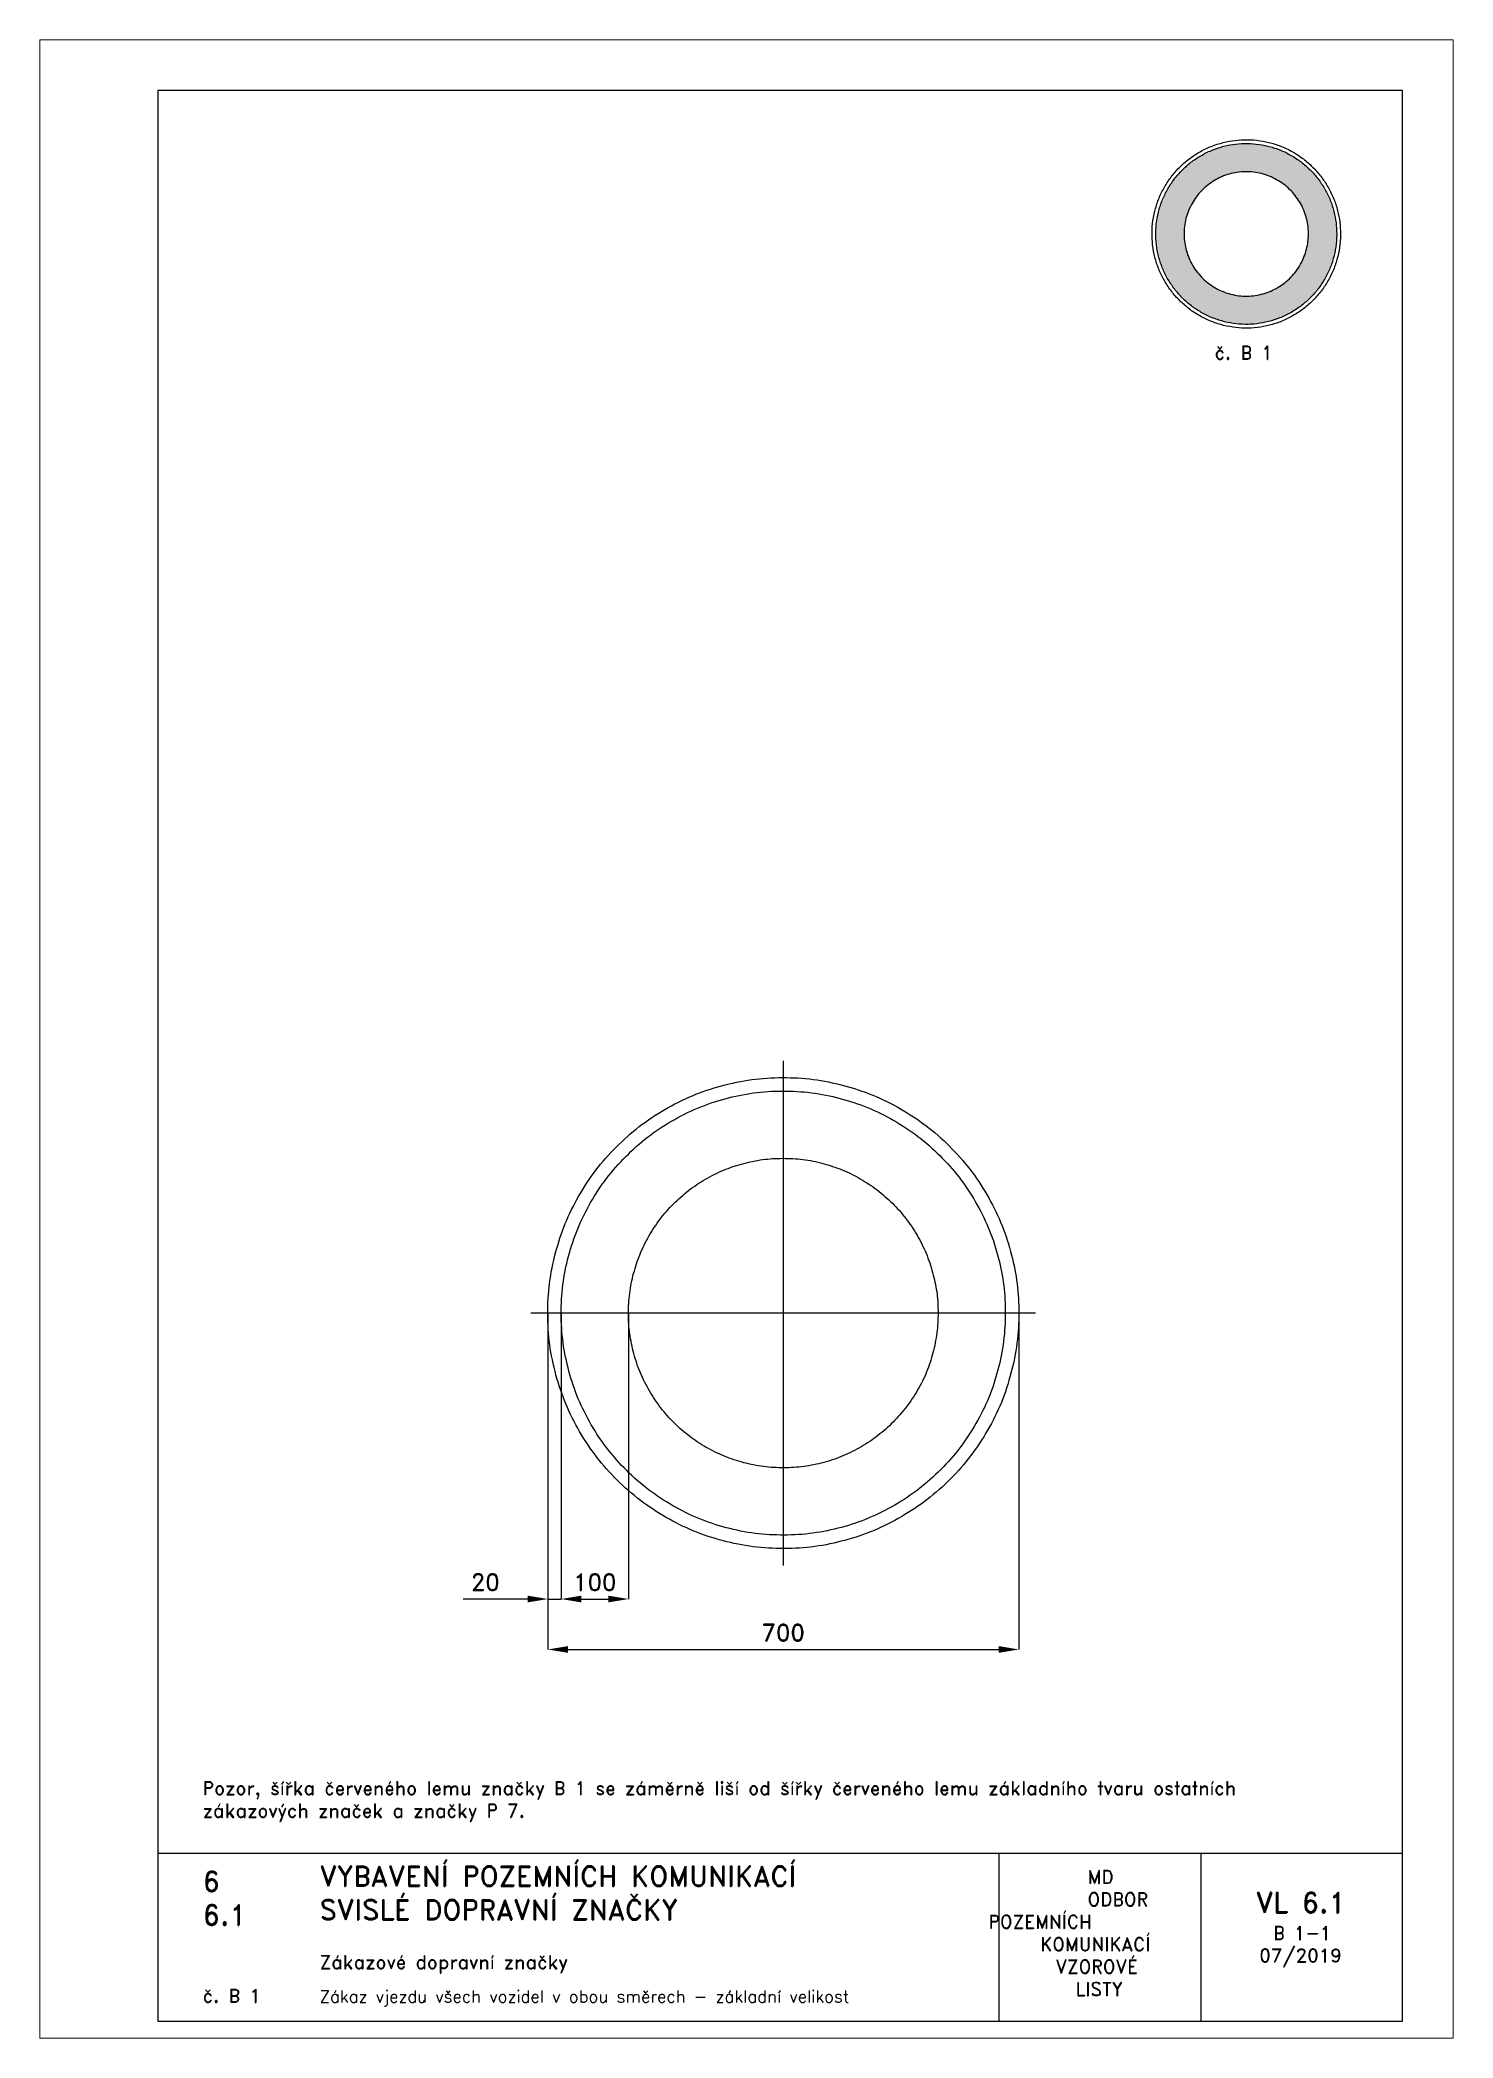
# Paper-space layout 'B 1-1' of a CAD drawing. Header units: millimetres. Extents: x 0 to 210, y 0 to 297.
# The model-space entities are those that its viewports show. They can reach past a viewport. Long polylines and large blocks are cut down to what shows.
import ezdxf

# ---------------------------------------------------------------- set-up
doc = ezdxf.new("R2010")
doc.units = ezdxf.units.MM
doc.header["$LTSCALE"] = 5
doc.linetypes.add('ČERCHOVANÁX2', pattern=[2, 1, -0.5, 0, -0.5])
for name, color, linetype in [('Kóty', 2, 'Continuous'), ('Rozpiska', 7, 'Continuous'), ('Značka', 7, 'Continuous')]:
    doc.layers.add(name, color=color, linetype=linetype)
doc.layers.add('Rámeček', color=6, linetype='Continuous', plot=False)
doc.styles.get("Standard").update_dxf_attribs({"font": 'romand.shx', "height": 25})
doc.dimstyles.get("Standard").update_dxf_attribs({"dimtxt": 25, "dimasz": 30, "dimexe": 0.18, "dimexo": 0.0625, "dimgap": 12.5, "dimtad": 1, "dimdec": 0, "dimzin": 0, "dimdsep": 46, "dimtxsty": 'Standard', "dimcen": 0.09, "dimadec": 0, "dimazin": 0, "dimtfac": 1, "dimtdec": 0, "dimtofl": 0, "dimtmove": 0, "dimatfit": 3, "dimfxl": 1, "dimtolj": 1, "dimtzin": 0, "dimarcsym": 0})

psp = doc.layouts.new('B 1-1')

# ---------------------------------------------------------------- texts
at = {"layer": 'Rozpiska', "color": 7, "attachment_point": 1}
for s, width, heights, insert, char_height in [('\\pi9.27718;{\\C6;č. B 1}', 27.9829, [2.67], (165.28, 251.51), 2), ('{\\C256;Pozor, šířka červeného lemu značky B 1 se záměrně liší od šířky červeného lemu základního tvaru ostatních zákazových značek a značky P 7.\\H1.83333x; }', 171.9928, [0], (24.17, 38.14), 2), ('6', 149.0422, [0], (24.17, 24.77), 3), ('{\\C6;VYBAVENÍ POZEMNÍCH KOMUNIKACÍ\\P}SVISLÉ DOPRAVNÍ ZNAČKY{\\H1.34524x; }', 149.0422, [0], (41.56, 25.56), 3), ('\\pi14.7414;{\\C6;MD\\P\\pi2.36044;}ODBOR POZEMNÍCH{\\H1.57143x; }\\P\\pi7.69378;KOMUNIKACÍ{\\H1.5x; }\\P\\pi9.97949;{\\C6;VZOROVÉ\\H1.47619x; \\H0.67742x;\\P\\pi12.93187;LISTY\\H1.26984x; }', 33.1018, [0], (140.95, 24.95), 2), ('\\pi1.03113;{\\H1.5x;\\C6;VL 6.1\\P\\pi3.60253;\\H0.66667x;B 1-1\\H1.66666x; \\H0.6x;\\P\\pi1.5549;07/2019\\H1.80159x; }', 16.0623, [0], (179.66, 21.61), 2), ('6.1', 149.0422, [0], (24.17, 19.78), 3), ('{\\C6;Zákazové dopravní značky}', 149.0422, [0], (41.56, 12.29), 2), ('{\\C6;č. B 1}', 18.3305, [2.67], (24.17, 7.28), 2), ('Zákaz vjezdu všech vozidel v obou směrech - základní velikost', 149.0422, [0], (41.56, 7.09), 1.8)]:
    psp.add_mtext_dynamic_manual_height_columns(s, width=width, gutter_width=100, heights=heights, dxfattribs=dict(at, insert=insert, char_height=char_height))

msp = doc.modelspace()

# ---------------------------------------------------------------- texts
at = {"layer": 'Kóty', "insert": (-442.8, -400), "char_height": 25, "attachment_point": 5}
msp.add_mtext('\\A1;20', dxfattribs=at)

# ---------------------------------------------------------------- blocks, each defined once
blk = doc.blocks.new('*D1')
at = {"layer": 'Defpoints', "color": 0, "transparency": 16777216}
for p in [(-330.1, 0), (-230.1, 0), (-230.1, -425)]:
    blk.add_point(p, dxfattribs=at)
at = {"layer": 'Kóty', "color": 0, "lineweight": -2, "transparency": 16777216}
for p, q in [((-330.1, -0.1), (-330.1, -425.2)), ((-230.1, -0.1), (-230.1, -425.2)), ((-300.1, -425), (-260.1, -425))]:
    blk.add_line(p, q, dxfattribs=at)
at = {"layer": 'Kóty', "color": 0, "transparency": 16777216}
for points in [[(-300.1, -420), (-300.1, -430), (-330.1, -425)], [(-260.1, -420), (-260.1, -430), (-230.1, -425)]]:
    blk.add_solid(points, dxfattribs=at)
at = {"layer": 'Kóty', "color": 0, "transparency": 16777216, "insert": (-280.1, -400), "char_height": 25, "attachment_point": 5}
blk.add_mtext('\\A1;100', dxfattribs=at)
blk = doc.blocks.new('*D2')
at = {"layer": 'Defpoints', "color": 0, "transparency": 16777216}
for p in [(349.9, 3.6), (-350.1, -1.9), (349.9, -500)]:
    blk.add_point(p, dxfattribs=at)
at = {"layer": 'Kóty', "color": 0, "lineweight": -2, "transparency": 16777216}
for p, q in [((349.9, 3.5), (349.9, -500.2)), ((-350.1, -2), (-350.1, -500.2)), ((-320.1, -500), (319.9, -500))]:
    blk.add_line(p, q, dxfattribs=at)
at = {"layer": 'Kóty', "color": 0, "transparency": 16777216}
for points in [[(-320.1, -495), (-320.1, -505), (-350.1, -500)], [(319.9, -495), (319.9, -505), (349.9, -500)]]:
    blk.add_solid(points, dxfattribs=at)
at = {"layer": 'Kóty', "color": 0, "transparency": 16777216, "insert": (-0.1, -475), "char_height": 25, "attachment_point": 5}
blk.add_mtext('\\A1;700', dxfattribs=at)

# ---------------------------------------------------------------- dimensions: what is measured, and where the dimension line sits
at = {"layer": 'Kóty'}
for base, p1, p2, picture, middle in [((349.9, -500), (-350.1, -1.9), (349.9, 3.6), '*D2', (-0.1, -475)), ((-230.1, -425), (-330.1, 0), (-230.1, 0), '*D1', (-280.1, -400))]:
    dim = msp.add_linear_dim(base=base, p1=p1, p2=p2, dimstyle='Standard', dxfattribs=at)
    dim.commit()
    dim.dimension.update_dxf_attribs({"geometry": picture, "text_midpoint": middle})

# ---------------------------------------------------------------- linework, layer by layer
at = {"layer": 'Kóty'}
for p, q in [((-350.1, -0.1), (-350.1, -425.2)), ((-330.1, -0.1), (-330.1, -425.2)), ((-380.1, -425), (-475.6, -425))]:
    msp.add_line(p, q, dxfattribs=at)
msp.add_lwpolyline([(-350.1, -425), (-330.1, -425)], dxfattribs=at)
msp.add_solid([(-380.1, -420), (-380.1, -430), (-350.1, -425)], dxfattribs=at)
at = {"layer": 'Značka', "color": 6, "linetype": 'ČERCHOVANÁX2', "lineweight": 25, "ltscale": 5}
for p, q in [((0, 375), (0, -375)), ((375, 0), (-375, 0))]:
    msp.add_line(p, q, dxfattribs=at)
at = {"layer": 'Značka', "color": 5}
msp.add_lwpolyline([(349.9, 0.1), (349.9, -2.2), (349.9, -4.5, -0.032168), (346.4, -50.2, -0.035723), (336.8, -94.9, -0.036667), (321.8, -138.2, -0.034754), (300.7, -178.9, -0.034039), (274.9, -216.7, -0.034453), (244.2, -250.6, -0.03456), (209.4, -280.5, -0.034426), (170.9, -305.3, -0.034389), (129.7, -325.2, -0.034418), (86.1, -339.2, -0.034424), (41.1, -347.7, -0.034417), (-4.7, -349.9, -0.034416), (-50.3, -346.5, -0.034417), (-95.1, -336.8, -0.034417), (-138.3, -321.7, -0.034417), (-179, -300.7, -0.034417), (-216.9, -274.9, -0.034417), (-250.8, -244.2, -0.034417), (-280.6, -209.4, -0.034417), (-305.5, -171, -0.034417), (-325.3, -129.7, -0.034417), (-339.3, -86.1, -0.034417), (-347.8, -41.1, -0.034417), (-350, 4.6, -0.034417), (-346.6, 50.3, -0.034417), (-336.9, 95.1, -0.034417), (-321.8, 138.3, -0.034417), (-300.9, 179, -0.034417), (-275.1, 216.8, -0.034416), (-244.3, 250.8, -0.034418), (-209.6, 280.6, -0.034417), (-171.1, 305.4, -0.034415), (-129.8, 325.3, -0.034415), (-86.2, 339.3, -0.034415), (-41.2, 347.8, -0.034416), (4.5, 350, -0.034417), (50.2, 346.6, -0.034417), (94.9, 336.9, -0.034417), (138.1, 321.8, -0.034417), (178.9, 300.8, -0.034417), (216.7, 275, -0.034407), (250.6, 244.3, -0.034414), (280.5, 209.6, -0.034488), (305.3, 171.1, -0.034419), (325.1, 129.8, -0.034077), (339.2, 86.2, -0.03279), (347.4, 43.4, -0.034265), (349.9, 0.1)], format="xyb", dxfattribs=at)
at = {"layer": 'Značka', "color": 1}
msp.add_lwpolyline([(329.9, 0.1), (329.9, -2.1), (329.9, -4.3, -0.032166), (326.6, -47.3, -0.035722), (317.5, -89.5, -0.036665), (303.4, -130.3, -0.034754), (283.5, -168.7, -0.034039), (259.2, -204.3, -0.034453), (230.2, -236.3, -0.03456), (197.5, -264.5, -0.034426), (161.2, -287.9, -0.034389), (122.3, -306.6, -0.034418), (81.2, -319.8, -0.034424), (38.7, -327.8, -0.034417), (-4.4, -329.9, -0.034416), (-47.4, -326.7, -0.034417), (-89.7, -317.6, -0.034417), (-130.4, -303.3, -0.034416), (-168.8, -283.5, -0.034417), (-204.5, -259.2, -0.034417), (-236.5, -230.2, -0.034417), (-264.6, -197.5, -0.034417), (-288, -161.2, -0.034417), (-306.7, -122.3, -0.034417), (-319.9, -81.2, -0.034417), (-327.9, -38.7, -0.034417), (-330, 4.4, -0.034417), (-326.8, 47.4, -0.034417), (-317.7, 89.6, -0.034417), (-303.4, 130.4, -0.034416), (-283.7, 168.8, -0.034417), (-259.3, 204.4, -0.034418), (-230.3, 236.4, -0.034417), (-197.6, 264.6, -0.034415), (-161.3, 288, -0.034416), (-122.4, 306.7, -0.034417), (-81.3, 319.9, -0.034418), (-38.9, 327.9, -0.034417), (4.2, 330, -0.034417), (47.3, 326.8, -0.034417), (89.5, 317.7, -0.034415), (130.2, 303.4, -0.034416), (168.7, 283.7, -0.034418), (204.3, 259.3, -0.034406), (236.3, 230.3, -0.034413), (264.5, 197.6, -0.034487), (287.8, 161.3, -0.034418), (306.5, 122.4, -0.034077), (319.8, 81.3, -0.032792), (327.6, 41, -0.034265), (329.9, 0.1)], format="xyb", dxfattribs=at)
msp.add_lwpolyline([(229.9, 0.8), (229.9, -1.5), (229.9, -3.2, -0.032061), (227.6, -33.3, -0.037082), (221.2, -62.6, -0.038072), (211.6, -90.7, -0.035668), (197.7, -117.4, -0.03493), (180.6, -142.4, -0.035243), (160.4, -164.7, -0.035352), (137.6, -184.3, -0.035208), (112.3, -200.6, -0.03517), (85.2, -213.7, -0.035195), (56.5, -222.9, -0.035201), (27, -228.5, -0.035194), (-3.1, -229.9, -0.035193), (-33.1, -227.7, -0.035195), (-62.5, -221.3, -0.035195), (-90.9, -211.4, -0.035193), (-117.7, -197.6, -0.035194), (-142.6, -180.7, -0.035193), (-164.8, -160.4, -0.035193), (-184.5, -137.6, -0.035194), (-200.7, -112.3, -0.035194), (-213.8, -85.2, -0.035194), (-223, -56.6, -0.035194), (-228.6, -27, -0.035194), (-230.1, 3.1, -0.035194), (-227.8, 33.1, -0.035195), (-221.4, 62.5, -0.035195), (-211.5, 90.9, -0.035193), (-197.7, 117.7, -0.035194), (-180.8, 142.5, -0.035194), (-160.6, 164.8, -0.035194), (-137.8, 184.5, -0.035191), (-112.5, 200.7, -0.035192), (-85.4, 213.8, -0.035195), (-56.7, 223, -0.035195), (-27.1, 228.6, -0.035194), (2.9, 230, -0.035194), (32.9, 227.8, -0.035195), (62.4, 221.4, -0.035194), (90.8, 211.5, -0.035193), (117.5, 197.7, -0.035195), (142.4, 180.8, -0.035182), (164.7, 160.5, -0.035189), (184.3, 137.8, -0.035261), (200.6, 112.5, -0.03519), (213.6, 85.4, -0.034865), (222.9, 56.6, -0.033591), (228.4, 28.4, -0.034711)], format="xyb", close=True, dxfattribs=at)

msp.set_redraw_order([(e.dxf.handle, doc.entitydb.next_handle()) for e in msp.query("TEXT MTEXT ATTDEF DIMENSION ARC_DIMENSION")])  # texts and dimensions are drawn at this point

# ---------------------------------------------------------------- hatches: boundary and pattern name
at = {"layer": 'Značka'}
h = psp.add_hatch(color=10, dxfattribs=at)
h.dxf.hatch_style = 1
edge = h.paths.add_edge_path()
edge.add_arc((179.25, 268.21), 13.46, 359.4479, 359.8222, ccw=False)
edge.add_arc((179.26, 268.13), 13.45, 359.4477, 359.8224, ccw=False)
edge.add_arc((179.03, 268.16), 13.67, 351.948, 359.3162, ccw=False)
edge.add_arc((180.37, 267.97), 12.33, 343.7825, 351.9669, ccw=False)
edge.add_arc((180.61, 267.62), 12.01, 336.6328, 345.0317, ccw=False)
edge.add_arc((180, 267.88), 12.67, 328.6867, 336.6494, ccw=False)
edge.add_arc((179.67, 267.85), 12.93, 321.7783, 329.5767, ccw=False)
edge.add_arc((179.79, 267.75), 12.77, 313.8694, 321.76, ccw=False)
edge.add_arc((179.7, 267.6), 12.73, 306.7405, 314.66, ccw=False)
edge.add_arc((179.67, 267.64), 12.78, 298.8607, 306.7479, ccw=False)
edge.add_arc((179.51, 267.57), 12.8, 291.7455, 299.622, ccw=False)
edge.add_arc((179.51, 267.56), 12.79, 283.8809, 291.7655, ccw=False)
edge.add_arc((179.35, 267.52), 12.79, 276.7378, 284.6225, ccw=False)
edge.add_arc((179.35, 267.52), 12.79, 268.8696, 276.7531, ccw=False)
edge.add_arc((179.18, 267.52), 12.78, 261.7463, 269.6326, ccw=False)
edge.add_arc((179.17, 267.52), 12.79, 253.8708, 261.7562, ccw=False)
edge.add_arc((179.01, 267.56), 12.79, 246.7334, 254.6193, ccw=False)
edge.add_arc((179.01, 267.57), 12.79, 238.8803, 246.7654, ccw=False)
edge.add_arc((178.86, 267.65), 12.78, 231.748, 239.6372, ccw=False)
edge.add_arc((178.86, 267.65), 12.78, 223.858, 231.7444, ccw=False)
edge.add_arc((178.74, 267.77), 12.78, 216.7426, 224.6302, ccw=False)
edge.add_arc((178.74, 267.78), 12.78, 208.876, 216.7633, ccw=False)
edge.add_arc((178.66, 267.93), 12.79, 201.7408, 209.6267, ccw=False)
edge.add_arc((178.65, 267.93), 12.79, 193.8804, 201.766, ccw=False)
edge.add_arc((178.62, 268.09), 12.79, 186.738, 194.6223, ccw=False)
edge.add_arc((178.62, 268.1), 12.79, 178.8696, 186.7531, ccw=False)
edge.add_arc((178.62, 268.27), 12.79, 171.7478, 179.6312, ccw=False)
edge.add_arc((178.62, 268.27), 12.79, 163.8708, 171.7562, ccw=False)
edge.add_arc((178.66, 268.43), 12.79, 156.7343, 164.6185, ccw=False)
edge.add_arc((178.67, 268.43), 12.79, 148.8813, 156.7644, ccw=False)
edge.add_arc((178.75, 268.58), 12.79, 141.7502, 149.635, ccw=False)
edge.add_arc((178.75, 268.58), 12.79, 133.8593, 141.7431, ccw=False)
edge.add_arc((178.87, 268.7), 12.79, 126.7437, 134.6291, ccw=False)
edge.add_arc((178.88, 268.7), 12.79, 118.8763, 126.7629, ccw=False)
edge.add_arc((179.02, 268.78), 12.79, 111.7404, 119.6271, ccw=False)
edge.add_arc((179.03, 268.78), 12.79, 103.8812, 111.7652, ccw=False)
edge.add_arc((179.19, 268.83), 12.78, 96.7363, 104.6241, ccw=False)
edge.add_arc((179.19, 268.83), 12.78, 88.8678, 96.755, ccw=False)
edge.add_arc((179.36, 268.83), 12.78, 81.7463, 89.6326, ccw=False)
edge.add_arc((179.36, 268.82), 12.79, 73.871, 81.756, ccw=False)
edge.add_arc((179.53, 268.78), 12.79, 66.7335, 74.6193, ccw=False)
edge.add_arc((179.53, 268.78), 12.78, 58.8798, 66.7659, ccw=False)
edge.add_arc((179.68, 268.69), 12.79, 51.7507, 59.6344, ccw=False)
edge.add_arc((179.67, 268.69), 12.79, 43.8611, 51.7412, ccw=False)
edge.add_arc((179.79, 268.56), 12.79, 36.7593, 44.6412, ccw=False)
edge.add_arc((179.82, 268.58), 12.76, 28.8547, 36.7539, ccw=False)
edge.add_arc((179.88, 268.42), 12.78, 21.7327, 29.6178, ccw=False)
edge.add_arc((179.76, 268.37), 12.92, 13.9311, 21.7389, ccw=False)
edge.add_arc((179.95, 268.24), 12.77, 7.185, 14.6977, ccw=False)
edge.add_arc((180.52, 268.31), 12.19, -0.6347, 7.214, ccw=False)
edge = h.paths.add_edge_path(flags=16)
edge.add_line((188.51, 268.17), (188.51, 268.23))
edge.add_line((188.51, 268.23), (188.51, 268.29))
edge.add_arc((179.11, 268.18), 9.4, 0.7015, 8.0714)
edge.add_arc((180.02, 268.32), 8.47, 8.0135, 16.1983)
edge.add_arc((180.19, 268.55), 8.25, 14.9733, 23.3738)
edge.add_arc((179.77, 268.37), 8.71, 23.3676, 31.3289)
edge.add_arc((179.55, 268.4), 8.89, 30.4162, 38.2154)
edge.add_arc((179.63, 268.46), 8.78, 38.2193, 46.1102)
edge.add_arc((179.56, 268.56), 8.75, 45.3406, 53.2611)
edge.add_arc((179.54, 268.54), 8.79, 53.2712, 61.1595)
edge.add_arc((179.43, 268.58), 8.8, 60.3644, 68.2387)
edge.add_arc((179.44, 268.59), 8.79, 68.2528, 76.1365)
edge.add_arc((179.32, 268.62), 8.79, 75.3563, 83.2414)
edge.add_arc((179.32, 268.62), 8.79, 83.2419, 91.1287)
edge.add_arc((179.21, 268.62), 8.79, 90.3845, 98.2745)
edge.add_arc((179.2, 268.62), 8.79, 98.2274, 106.1105)
edge.add_arc((179.09, 268.59), 8.79, 105.3728, 113.2599)
edge.add_arc((179.09, 268.59), 8.8, 113.2653, 121.1467)
edge.add_arc((178.99, 268.53), 8.79, 120.3744, 128.2572)
edge.add_arc((178.99, 268.52), 8.79, 128.2239, 136.1057)
edge.add_arc((178.91, 268.44), 8.79, 135.3796, 143.2623)
edge.add_arc((178.91, 268.44), 8.8, 143.2515, 151.1345)
edge.add_arc((178.85, 268.34), 8.79, 150.358, 158.2451)
edge.add_arc((178.85, 268.34), 8.79, 158.2531, 166.1362)
edge.add_arc((178.82, 268.22), 8.79, 165.3561, 173.2416)
edge.add_arc((178.82, 268.22), 8.79, 173.243, 181.1276)
edge.add_arc((178.82, 268.11), 8.79, 180.3878, 188.2712)
edge.add_arc((178.82, 268.1), 8.79, 188.2259, 196.1119)
edge.add_arc((178.85, 267.99), 8.79, 195.3736, 203.2591)
edge.add_arc((178.85, 268), 8.79, 203.2636, 211.1484)
edge.add_arc((178.91, 267.89), 8.79, 210.3728, 218.2588)
edge.add_arc((178.92, 267.89), 8.79, 218.2216, 226.1079)
edge.add_arc((179, 267.81), 8.79, 225.3778, 233.2641)
edge.add_arc((179, 267.81), 8.8, 233.2514, 241.1347)
edge.add_arc((179.1, 267.75), 8.79, 240.36, 248.2431)
edge.add_arc((179.1, 267.76), 8.8, 248.2556, 256.1337)
edge.add_arc((179.22, 267.73), 8.8, 255.3592, 263.2385)
edge.add_arc((179.22, 267.73), 8.79, 263.2444, 271.1262)
edge.add_arc((179.33, 267.72), 8.79, 270.3845, 278.2745)
edge.add_arc((179.34, 267.73), 8.79, 278.2275, 286.1103)
edge.add_arc((179.44, 267.76), 8.8, 285.3777, 293.255)
edge.add_arc((179.44, 267.76), 8.79, 293.2647, 301.1473)
edge.add_arc((179.54, 267.82), 8.8, 300.376, 308.2556)
edge.add_arc((179.55, 267.82), 8.8, 308.2243, 316.1052)
edge.add_arc((179.63, 267.9), 8.8, 315.3752, 323.2611)
edge.add_arc((179.65, 267.89), 8.77, 323.2507, 331.1513)
edge.add_arc((179.69, 268), 8.79, 330.3837, 338.2672)
edge.add_arc((179.61, 268.03), 8.88, 338.2661, 346.0726)
edge.add_arc((179.73, 268.13), 8.78, 345.2727, 352.7856)
edge.add_arc((180.13, 268.08), 8.38, 352.801, 360.65)

# ---------------------------------------------------------------- linework, layer by layer
at = {"layer": 'Rozpiska', "color": 7}
for p, q in [((17.5, 27.5), (202.5, 27.5)), ((142.5, 27.5), (142.5, 2.5)), ((172.5, 27.5), (172.5, 2.5))]:
    psp.add_line(p, q, dxfattribs=at)
psp.add_lwpolyline([(17.5, 2.5), (202.5, 2.5), (202.5, 289.5), (17.5, 289.5)], close=True, dxfattribs=at)
at = {"layer": 'Značka', "color": 7}
psp.add_lwpolyline([(193.27, 268.17, -0.001717), (193.27, 268.08, -0.001644), (193.27, 267.99, -0.032167), (193.13, 266.16, -0.035721), (192.74, 264.37, -0.036666), (192.14, 262.64, -0.034763), (191.3, 261.01, -0.034036), (190.27, 259.5, -0.034445), (189.04, 258.14, -0.034554), (187.65, 256.95, -0.034434), (186.11, 255.96, -0.034377), (184.46, 255.16, -0.034418), (182.72, 254.6, -0.034422), (180.92, 254.26, -0.034425), (179.09, 254.17, -0.03441), (177.26, 254.31, -0.034416), (175.47, 254.7, -0.03441), (173.74, 255.3, -0.034419), (172.11, 256.14, -0.034411), (170.6, 257.17, -0.034419), (169.24, 258.4, -0.034409), (168.05, 259.79, -0.034422), (167.05, 261.33, -0.034414), (166.26, 262.98, -0.03442), (165.7, 264.73, -0.034421), (165.36, 266.53, -0.034419), (165.27, 268.36, -0.034413), (165.41, 270.18, -0.034417), (165.8, 271.97, -0.034412), (166.4, 273.7, -0.034423), (167.24, 275.33, -0.034412), (168.27, 276.84, -0.034406), (169.5, 278.2, -0.034411), (170.89, 279.39, -0.034406), (172.43, 280.39, -0.034409), (174.08, 281.18, -0.034404), (175.82, 281.74, -0.034435), (177.62, 282.08, -0.034411), (179.45, 282.17, -0.03441), (181.28, 282.03, -0.034416), (183.07, 281.65, -0.034411), (184.8, 281.04, -0.034425), (186.43, 280.2, -0.034425), (187.94, 279.17, -0.034403), (189.3, 277.94, -0.034417), (190.49, 276.55, -0.034489), (191.48, 275.01, -0.034422), (192.28, 273.36, -0.034078), (192.84, 271.62, -0.032788), (193.17, 269.91, -0.034264), (193.27, 268.17)], format="xyb", dxfattribs=at)
at = {"layer": 'Značka', "color": 10}
for points in [[(192.71, 268.17, -0.001633), (192.71, 268.08, -0.001635), (192.71, 268, -0.032161), (192.57, 266.24, -0.035726), (192.2, 264.52, -0.036664), (191.63, 262.86, -0.034758), (190.82, 261.3, -0.03404), (189.83, 259.85, -0.034443), (188.65, 258.55, -0.034569), (187.31, 257.4, -0.034428), (185.84, 256.45, -0.034381), (184.25, 255.68, -0.034417), (182.58, 255.15, -0.034417), (180.85, 254.82, -0.034412), (179.09, 254.73, -0.034424), (177.34, 254.87, -0.03442), (175.62, 255.24, -0.034422), (173.96, 255.82, -0.034419), (172.4, 256.62, -0.034437), (170.94, 257.61, -0.034425), (169.64, 258.79, -0.03443), (168.5, 260.13, -0.034428), (167.54, 261.61, -0.034422), (166.78, 263.19, -0.034421), (166.24, 264.86, -0.034415), (165.92, 266.59, -0.034412), (165.83, 268.35, -0.034411), (165.96, 270.1, -0.03442), (166.33, 271.82, -0.034415), (166.92, 273.48, -0.03441), (167.72, 275.04, -0.034418), (168.71, 276.5, -0.034413), (169.89, 277.8, -0.03442), (171.22, 278.95, -0.034425), (172.7, 279.9, -0.034426), (174.29, 280.66, -0.034414), (175.96, 281.2, -0.03443), (177.69, 281.52, -0.034428), (179.45, 281.61, -0.034424), (181.2, 281.48, -0.034418), (182.92, 281.11, -0.034422), (184.58, 280.53, -0.034423), (186.14, 279.72, -0.034413), (187.59, 278.73, -0.034397), (188.9, 277.55, -0.034405), (190.04, 276.22, -0.03448), (191, 274.74, -0.034419), (191.76, 273.16, -0.034081), (192.3, 271.48, -0.032792), (192.61, 269.84, -0.03426), (192.71, 268.17)], [(188.51, 268.17), (188.51, 268.23), (188.51, 268.29, 0.032168), (188.42, 269.5, 0.035728), (188.16, 270.68, 0.036671), (187.77, 271.82, 0.034751), (187.21, 272.9, 0.034044), (186.53, 273.89, 0.034444), (185.72, 274.79, 0.034574), (184.8, 275.58, 0.034433), (183.78, 276.23, 0.034372), (182.69, 276.76, 0.034413), (181.54, 277.13, 0.034419), (180.36, 277.35, 0.034426), (179.15, 277.41, 0.03444), (177.94, 277.32, 0.03441), (176.76, 277.07, 0.034427), (175.62, 276.67, 0.034403), (174.55, 276.11, 0.034408), (173.55, 275.43, 0.034404), (172.65, 274.62, 0.034408), (171.86, 273.7, 0.03441), (171.21, 272.69, 0.034428), (170.68, 271.6, 0.03441), (170.31, 270.45, 0.03442), (170.09, 269.26, 0.034417), (170.03, 268.05, 0.034411), (170.12, 266.85, 0.034423), (170.38, 265.66, 0.03442), (170.78, 264.52, 0.034418), (171.33, 263.45, 0.034423), (172.01, 262.45, 0.034424), (172.82, 261.55, 0.034424), (173.74, 260.77, 0.034411), (174.75, 260.11, 0.03441), (175.84, 259.59, 0.034388), (176.99, 259.22, 0.034393), (178.18, 258.99, 0.034404), (179.39, 258.93, 0.03444), (180.6, 259.02, 0.034409), (181.78, 259.28, 0.034384), (182.92, 259.68, 0.034408), (183.99, 260.23, 0.034395), (184.99, 260.91, 0.034401), (185.89, 261.72, 0.034423), (186.68, 262.64, 0.034487), (187.33, 263.66, 0.034412), (187.85, 264.75, 0.034075), (188.22, 265.9, 0.032793), (188.44, 267.03, 0.034261), (188.51, 268.17)]]:
    psp.add_lwpolyline(points, format="xyb", dxfattribs=at)

psp.set_redraw_order([(e.dxf.handle, doc.entitydb.next_handle()) for e in psp.query("TEXT MTEXT ATTDEF DIMENSION ARC_DIMENSION")])  # texts and dimensions are drawn at this point

# ---------------------------------------------------------------- viewports
at = {"layer": 'Rámeček'}
psp.add_viewport(center=(105, 148.5), size=(210, 297), view_center_point=(-54.71, 407.43), view_height=2970, dxfattribs=at)

doc.saveas('drawing.dxf')
